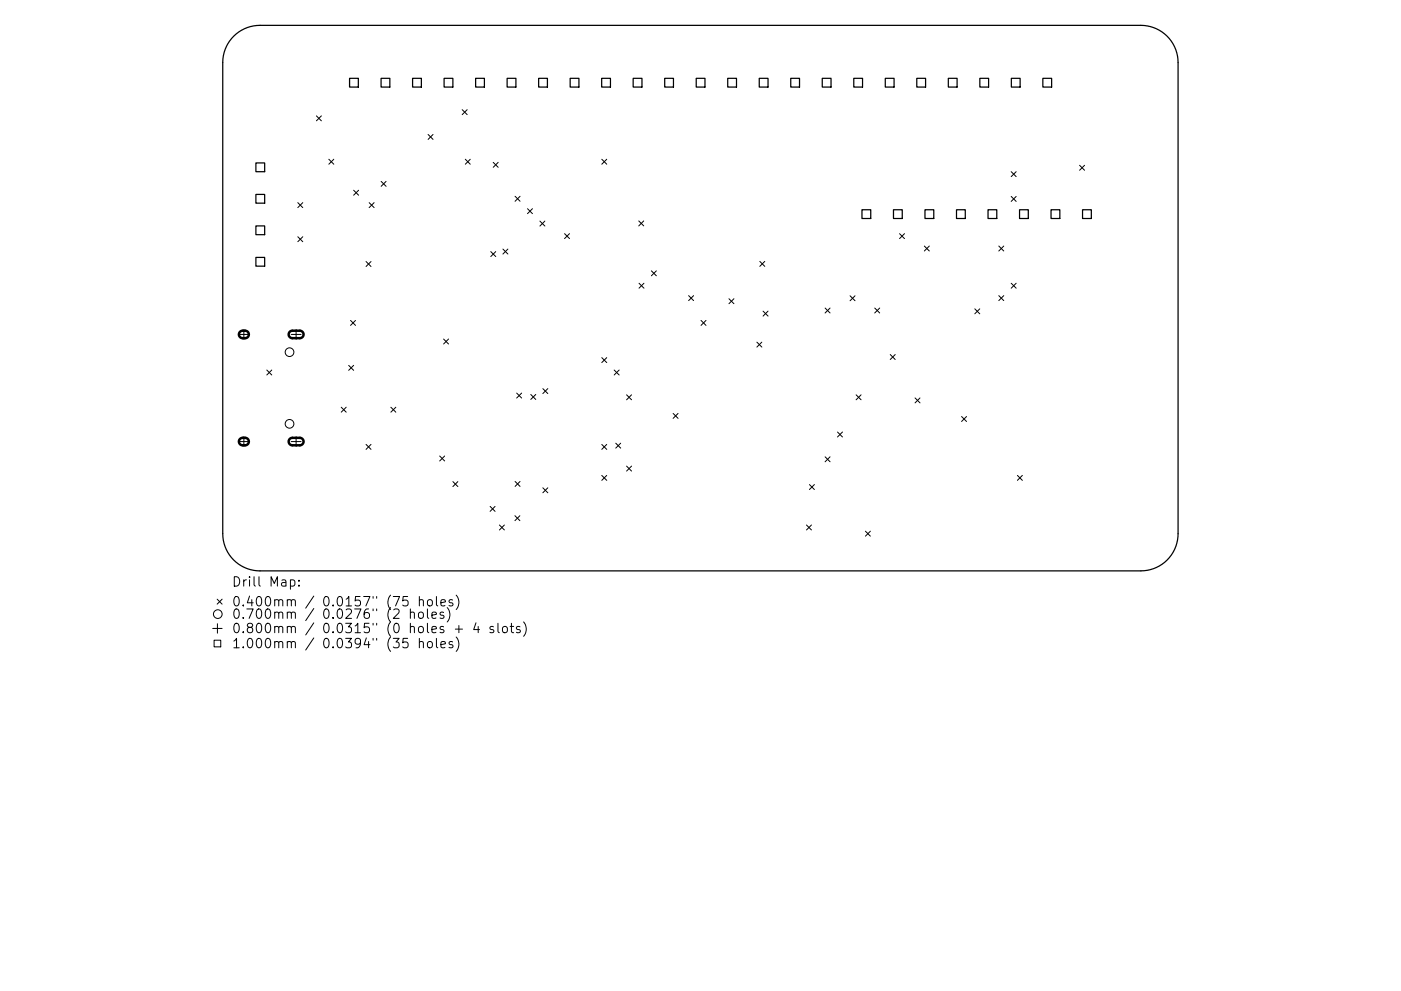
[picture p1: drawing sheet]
<svg xmlns="http://www.w3.org/2000/svg" width="297mm" height="210mm" viewBox="0 0 297 210" stroke-linecap="round" stroke-linejoin="round" font-family="sans-serif">
<defs><g id="words">
<g font-size="2.8">
<text x="49.1" y="124.5">Drill Map:</text>
<text x="49.1" y="128.7">0.400mm / 0.0157&quot; (75 holes)</text>
<text x="49.1" y="131.3">0.700mm / 0.0276&quot; (2 holes)</text>
<text x="49.1" y="134.3">0.800mm / 0.0315&quot; (0 holes + 4 slots)</text>
<text x="49.1" y="137.5">1.000mm / 0.0394&quot; (35 holes)</text>
</g>
</g></defs>
<g fill="none" stroke="#000" stroke-width=".26">
<path d="M49.5 7.7a7.9 7.9 0 0 1 5.6-2.3h186.8a7.9 7.9 0 0 1 7.9 7.9v99.9a7.9 7.9 0 0 1-7.9 7.9h-186.8a7.9 7.9 0 0 1-7.9-7.9v-99.9a7.9 7.9 0 0 1 2.3-5.6zM74.1 16.6h1.9v1.9h-1.9zM80.8 16.6h1.9v1.9h-1.9zM87.5 16.6h1.8v1.9h-1.8zM94.2 16.6h1.8v1.9h-1.8zM100.8 16.6h1.9v1.9h-1.9zM107.5 16.6h1.9v1.9h-1.9zM114.2 16.6h1.9v1.9h-1.9zM120.9 16.6h1.8v1.9h-1.8zM127.6 16.6h1.8v1.9h-1.8zM134.2 16.6h1.9v1.9h-1.9zM140.9 16.6h1.9v1.9h-1.9z"/>
<path d="M147.6 16.6h1.9v1.9h-1.9zM154.3 16.6h1.9v1.9h-1.9zM161 16.6h1.8v1.9h-1.8zM167.7 16.6h1.8v1.9h-1.8zM174.3 16.6h1.9v1.9h-1.9zM181 16.6h1.9v1.9h-1.9zM187.7 16.6h1.9v1.9h-1.9zM194.4 16.6h1.8v1.9h-1.8zM201.1 16.6h1.8v1.9h-1.8zM207.7 16.6h1.9v1.9h-1.9zM214.4 16.6h1.9v1.9h-1.9zM221.1 16.6h1.9v1.9h-1.9z"/>
<path d="M54.3 34.6h1.8v1.8h-1.8zM54.3 41.3h1.8v1.8h-1.8zM54.3 47.9h1.8v1.9h-1.8zM54.3 54.6h1.8v1.9h-1.8zM182.8 44.5h1.8v1.9h-1.8zM189.4 44.5h1.9v1.9h-1.9zM196.1 44.5h1.9v1.9h-1.9zM202.8 44.5h1.9v1.9h-1.9zM209.5 44.5h1.8v1.9h-1.8zM216.2 44.5h1.8v1.9h-1.8zM222.8 44.5h1.9v1.9h-1.9zM229.5 44.5h1.9v1.9h-1.9z"/>
</g>
<g fill="none" stroke="#000" stroke-width=".21">
<path d="M67.1 24.6l1 1M68.1 24.6l-1 1M69.7 33.8l1.1 1M70.8 33.8l-1.1 1M80.8 38.5l1.1 1M81.9 38.5l-1.1 1M90.8 28.5l1 1.1M91.8 28.5l-1 1.1M98 23.3l1 1M98.7 33.8l1 1M99 23.3l-1 1M99.7 33.8l-1 1"/>
<path d="M104.6 34.4l1 1.1M105.6 34.4l-1 1.1M127.6 33.8l1 1M128.6 33.8l-1 1M214.4 36.4l1 1.1M215.4 36.4l-1 1.1M228.9 35.1l1 1M229.9 35.1l-1 1M63.1 43l1.1 1M63.1 50.2l1.1 1.1M64.2 43l-1.1 1M64.2 50.2l-1.1 1.1"/>
<path d="M75 40.4l1 1M76 40.4l-1 1M77.6 55.5l1.1 1M78.3 43l1 1M78.7 55.5l-1.1 1M79.3 43l-1 1M104.1 53.4l1 1M105.1 53.4l-1 1M106.6 52.8l1.1 1.1M107.7 52.8l-1.1 1.1M109.2 41.6l1.1 1.1M110.3 41.6l-1.1 1.1"/>
<path d="M111.8 44.3l1.1 1M112.9 44.3l-1.1 1M114.5 46.9l1 1.1M115.5 46.9l-1 1.1M119.7 49.6l1 1M120.7 49.6l-1 1M135.4 46.9l1.1 1M136.5 46.9l-1.1 1M138.1 57.5l1.1 1M139.2 57.5l-1.1 1M161.1 55.5l1 1M162.1 55.5l-1 1"/>
<path d="M190.7 49.6l1.1 1M191.8 49.6l-1.1 1M196 52.2l1 1.1M197 52.2l-1 1.1M211.8 52.2l1 1.1M212.8 52.2l-1 1.1M214.4 41.7l1 1M215.4 41.7l-1 1M50.7 71h2.1M51.7 69.9v2.1M56.6 78.5l1 1.1M57.6 78.5l-1 1.1"/>
<path d="M61.7 71h2.1M62.8 69.9v2.1M73.9 77.5l1.1 1.1M74.3 68l1.1 1M75 77.5l-1.1 1.1M75.4 68l-1.1 1M94.1 71.9l1 1.1M95.1 71.9l-1 1.1M127.6 75.9l1 1M128.6 75.9l-1 1M130.2 78.5l1.1 1.1M131.3 78.5l-1.1 1.1"/>
<path d="M135.5 60.1l1 1M136.5 60.1l-1 1M146 62.7l1.1 1.1M147.1 62.7l-1.1 1.1M148.6 68l1.1 1M149.7 68l-1.1 1M154.6 63.4l1 1M155.6 63.4l-1 1M160.5 72.6l1 1M161.5 72.6l-1 1M161.8 66l1 1.1M162.8 66l-1 1.1"/>
<path d="M174.9 65.4l1.1 1M176 65.4l-1.1 1M180.2 62.8l1.1 1M181.3 62.8l-1.1 1M185.5 65.4l1 1M186.5 65.4l-1 1M188.7 75.2l1.1 1.1M189.8 75.2l-1.1 1.1M206.7 65.5l1 1.1M207.7 65.5l-1 1.1M211.8 62.7l1 1.1M212.8 62.7l-1 1.1"/>
<path d="M214.4 60.1l1 1M215.4 60.1l-1 1M50.7 93.7h2.1M51.7 92.6v2.1M61.7 93.7h2.1M62.8 92.6v2.1M72.3 86.4l1.1 1.1M73.4 86.4l-1.1 1.1M77.6 94.3l1.1 1M78.7 94.3l-1.1 1M82.9 86.4l1 1.1M83.9 86.4l-1 1.1"/>
<path d="M93.2 96.7l1.1 1.1M94.3 96.7l-1.1 1.1M109.5 83.4l1.1 1.1M110.6 83.4l-1.1 1.1M112.5 83.7l1.1 1M113.6 83.7l-1.1 1M115.1 82.5l1 1M116.1 82.5l-1 1M127.6 94.3l1 1M128.6 94.3l-1 1M130.5 94l1.1 1.1M131.6 94l-1.1 1.1"/>
<path d="M132.8 83.8l1.1 1M132.8 98.9l1.1 1M133.9 83.8l-1.1 1M133.9 98.9l-1.1 1M142.7 87.7l1.1 1.1M143.8 87.7l-1.1 1.1M174.9 96.9l1.1 1.1M176 96.9l-1.1 1.1M177.6 91.7l1 1M178.6 91.7l-1 1M181.5 83.8l1.1 1M182.6 83.8l-1.1 1"/>
<path d="M194 84.4l1.1 1.1M195.1 84.4l-1.1 1.1M203.9 88.4l1 1M204.9 88.4l-1 1M96 102.2l1.1 1M97.1 102.2l-1.1 1M103.9 107.4l1.1 1.1M105 107.4l-1.1 1.1M105.9 111.4l1 1M106.9 111.4l-1 1M109.2 109.4l1 1.1M109.2 102.1l1.1 1.1"/>
<path d="M110.2 109.4l-1 1.1M110.3 102.1l-1.1 1.1M115.1 103.5l1 1M116.1 103.5l-1 1M127.6 100.9l1 1M128.6 100.9l-1 1M171 111.4l1 1M171.6 102.8l1.1 1.1M172 111.4l-1 1M172.7 102.8l-1.1 1.1M183.5 112.7l1 1.1M184.5 112.7l-1 1.1"/>
<path d="M215.7 100.9l1.1 1M216.8 100.9l-1.1 1M45.1 133.3h2M45.4 135.8h1.4v1.4h-1.4zM46 127.1l1.1 1.1M46.1 132.3v2M47.1 127.1l-1.1 1.1M61.6 123.1l.5-.1 .4 .4v.6l-.2 .3h-.7M63.4 124.2v.2M63.4 123.1v.2M86.4 126.6h-.9l-.1 .9 .3-.2 .6 .1 .2 .3-.1 .7-.3 .2h-.4l-.3-.2M86.4 135.4h-.9l-.1 1 .3-.2 .6 .1 .2 .3-.1 .6-.3 .2h-.4l-.3-.2"/>
<path d="M87 130.1a.5 .5 0 0 1 .9 0v1.1M87 129.2v2M88.8 130.1a.54 .54 0 0 1 .6-.2 .54 .54 0 0 1 .4 .3v.6a.54 .54 0 0 1-.6 .4 .54 .54 0 0 1-.5-.4zM88.9 127.4l.3-.2 .5 .1 .1 1.3M88.9 136.3a.5 .5 0 0 1 .9 .1v1M88.9 126.6v2M88.9 135.4v2M90.6 129.2v1.7l.3 .3M90.7 127.4l.3-.2a.54 .54 0 0 1 .7 .4v.6a.54 .54 0 0 1-.6 .4 .54 .54 0 0 1-.5-.4zM90.7 136.3a.54 .54 0 0 1 .6-.2 .54 .54 0 0 1 .4 .4v.6a.54 .54 0 0 1-.6 .4 .54 .54 0 0 1-.5-.4zM91.6 130.5l.9-.2-.1-.3-.5-.1-.3 .2 .1 1h.7M92.5 126.6v1.7l.3 .3"/>
<path d="M92.5 135.4v1.8l.3 .2M93.5 127.9l.9-.2-.1-.4-.5-.1-.3 .3 .1 1h.7M93.5 136.8l.9-.2-.1-.4-.5-.1-.3 .3 .1 .9h.7M94.1 130l-.5-.1-.3 .2 .1 .3 .7 .2v.5h-.8M94.8 128.9a2.29 2.29 0 0 1 0 3.1M96 127.3l-.5-.1-.3 .3 .1 .3 .7 .2v.5h-.8M96 136.2l-.5-.1-.3 .3 .1 .3 .7 .2v.4h-.8M96.5 133.5h1.6M96.7 126.3a2.29 2.29 0 0 1 0 3M96.7 135.2a2.29 2.29 0 0 1 0 3M97.3 132.7v1.5M100.9 132.1l-.5 1.5h1.3"/>
<path d="M101.4 132.9v1.3M104.6 133l-.5-.1-.2 .3 .1 .3 .6 .2v.4h-.7M105.6 132.2v1.8l.3 .2M106.7 133a.54 .54 0 0 1 .9 .3l-.1 .7a.54 .54 0 0 1-.6 .2 .54 .54 0 0 1-.4-.3v-.6zM108.1 132.9h.8M108.4 132.2v1.8l.1 .1 .4 .1M110.2 133l-.4-.1-.3 .3 .1 .3 .6 .2v.4h-.7M111 132a2.29 2.29 0 0 1 0 3"/>
<circle cx="61.4" cy="74.7" r=".92"/>
<circle cx="61.4" cy="89.9" r=".92"/>
<circle cx="46.2" cy="130.3" r=".92"/>
</g>
<path d="M50.9 70.4l.4-.2h.7a.79 .79 0 0 1 .8 .8 .79 .79 0 0 1-.8 .7h-.6a.79 .79 0 0 1-.7-.4 .79 .79 0 0 1 .2-.9zM61.4 70.4l.5-.2h1.7a.79 .79 0 0 1 .8 .8 .79 .79 0 0 1-.8 .7h-1.6a.79 .79 0 0 1-.7-.4 .79 .79 0 0 1 .1-.9zM50.9 93.1l.4-.2h.7a.79 .79 0 0 1 .8 .8 .79 .79 0 0 1-.8 .8h-.6a.79 .79 0 0 1-.7-.5 .79 .79 0 0 1 .2-.9zM61.4 93.1l.5-.2h1.7a.79 .79 0 0 1 .8 .8 .79 .79 0 0 1-.8 .8h-1.6a.79 .79 0 0 1-.7-.5 .79 .79 0 0 1 .1-.9z" fill="none" stroke="#000" stroke-width=".53"/>
<use href="#words"/>
</svg>
